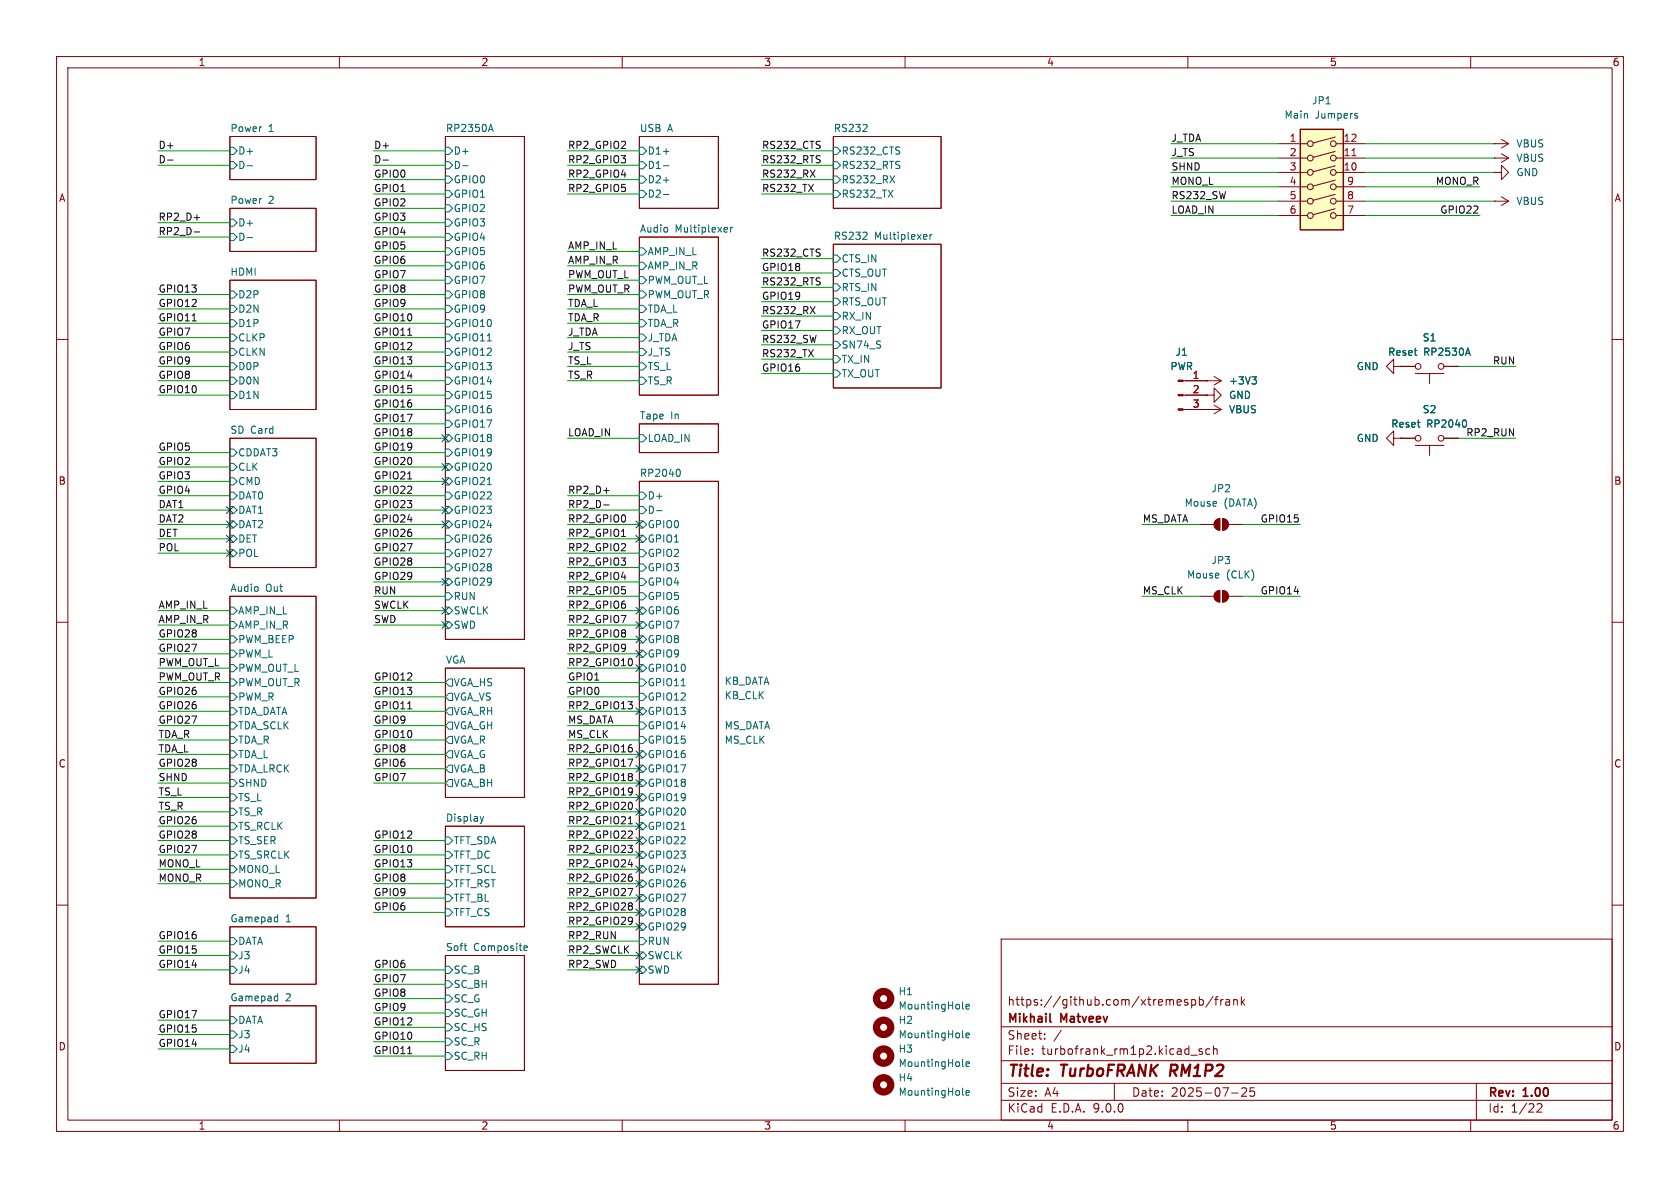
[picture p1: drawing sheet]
<svg xmlns="http://www.w3.org/2000/svg" width="297mm" height="210mm" viewBox="0 0 297 210" stroke-linecap="round" stroke-linejoin="round" font-family="sans-serif">
<defs><g id="words">
<g font-size="2.8" fill="#840000">
<text x="178" y="190.9">Title:</text>
<text x="187.7" y="190.9">TurboFRANK</text>
<text x="207.7" y="190.9">RM1P2</text>
</g>
<g font-size="2.1" fill="#840000">
<text x="178" y="178">https://github.com/xtremespb/frank</text>
<text x="178" y="184">Sheet:</text>
<text x="178" y="181.2">Mikhail</text>
<text x="187.6" y="181.2">Matveev</text>
<text x="178" y="186.7">File:</text>
<text x="184.1" y="186.7">turbofrank_rm1p2.kicad_sch</text>
<text x="178" y="196.9">KiCad</text>
<text x="178" y="194.1">Size:</text>
<text x="184.7" y="194.1">A4</text>
<text x="185.7" y="196.9">E.D.A.</text>
<text x="193.3" y="196.9">9.0.0</text>
<text x="200" y="194.1">Date:</text>
<text x="207" y="194.1">2025-07-25</text>
<text x="263" y="194.3">Rev:</text>
<text x="263" y="196.9">Id:</text>
<text x="267.1" y="196.9">1/22</text>
<text x="269.4" y="194.3">1.00</text>
</g>
<g font-size="1.8" fill="#840000">
<text x="35" y="11.9">1</text>
<text x="85" y="11.9">2</text>
<text x="135" y="11.9">3</text>
<text x="185" y="11.9">4</text>
<text x="235" y="11.9">5</text>
<text x="285" y="11.9">6</text>
<text x="10.3" y="35.9">A</text>
<text x="285.3" y="35.9">A</text>
<text x="10.3" y="85.9">B</text>
<text x="285.3" y="85.9">B</text>
<text x="10.3" y="135.9">C</text>
<text x="285.3" y="135.9">C</text>
<text x="10.3" y="185.9">D</text>
<text x="285.3" y="185.9">D</text>
<text x="35" y="199.9">1</text>
<text x="85" y="199.9">2</text>
<text x="135" y="199.9">3</text>
<text x="185" y="199.9">4</text>
<text x="235" y="199.9">5</text>
<text x="285" y="199.9">6</text>
</g>
<g font-size="1.8" fill="#006464">
<text x="40.6" y="23.4">Power</text>
<text x="47.4" y="23.4">1</text>
<text x="78.7" y="23.4">RP2350A</text>
<text x="113" y="23.4">USB</text>
<text x="118" y="23.4">A</text>
<text x="147.3" y="23.4">RS232</text>
<text x="227" y="21.2">Main</text>
<text x="231.9" y="18.6">JP1</text>
<text x="232.5" y="21.2">Jumpers</text>
<text x="42" y="27.5">D+</text>
<text x="80.1" y="27.5">D+</text>
<text x="114.4" y="27.5">D1+</text>
<text x="148.7" y="27.5">RS232_CTS</text>
<text x="268" y="26.3">VBUS</text>
<text x="268" y="28.8">VBUS</text>
<text x="42" y="30.1">D-</text>
<text x="80.1" y="30.1">D-</text>
<text x="80.1" y="32.6">GPIO0</text>
<text x="80.1" y="35.2">GPIO1</text>
<text x="114.4" y="30.1">D1-</text>
<text x="114.4" y="32.6">D2+</text>
<text x="114.4" y="35.2">D2-</text>
<text x="148.7" y="30.1">RS232_RTS</text>
<text x="148.7" y="32.6">RS232_RX</text>
<text x="148.7" y="35.2">RS232_TX</text>
<text x="268" y="31.3">GND</text>
<text x="40.6" y="36.1">Power</text>
<text x="42" y="40.2">D+</text>
<text x="47.4" y="36.1">2</text>
<text x="80.1" y="37.7">GPIO2</text>
<text x="80.1" y="40.2">GPIO3</text>
<text x="113" y="41.2">Audio</text>
<text x="119.3" y="41.2">Multiplexer</text>
<text x="268" y="36.4">VBUS</text>
<text x="42" y="42.8">D-</text>
<text x="80.1" y="42.8">GPIO4</text>
<text x="80.1" y="45.3">GPIO5</text>
<text x="80.1" y="47.9">GPIO6</text>
<text x="114.4" y="45.3">AMP_IN_L</text>
<text x="114.4" y="47.9">AMP_IN_R</text>
<text x="147.3" y="42.5">RS232</text>
<text x="148.7" y="46.6">CTS_IN</text>
<text x="154.6" y="42.5">Multiplexer</text>
<text x="40.6" y="48.8">HDMI</text>
<text x="42" y="52.9">D2P</text>
<text x="80.1" y="50.4">GPIO7</text>
<text x="80.1" y="52.9">GPIO8</text>
<text x="114.4" y="50.4">PWM_OUT_L</text>
<text x="114.4" y="52.9">PWM_OUT_R</text>
<text x="148.7" y="51.7">RTS_IN</text>
<text x="148.7" y="49.1">CTS_OUT</text>
<text x="42" y="55.5">D2N</text>
<text x="42" y="58">D1P</text>
<text x="80.1" y="55.5">GPIO9</text>
<text x="80.1" y="58">GPIO10</text>
<text x="114.4" y="55.5">TDA_L</text>
<text x="114.4" y="58">TDA_R</text>
<text x="148.7" y="54.2">RTS_OUT</text>
<text x="148.7" y="56.7">RX_IN</text>
<text x="148.7" y="59.3">RX_OUT</text>
<text x="42" y="60.6">CLKP</text>
<text x="42" y="63.1">CLKN</text>
<text x="42" y="65.6">D0P</text>
<text x="80.1" y="60.6">GPIO11</text>
<text x="80.1" y="63.1">GPIO12</text>
<text x="80.1" y="65.6">GPIO13</text>
<text x="114.4" y="60.6">J_TDA</text>
<text x="114.4" y="63.1">J_TS</text>
<text x="114.4" y="65.6">TS_L</text>
<text x="148.7" y="61.8">SN74_S</text>
<text x="148.7" y="64.4">TX_IN</text>
<text x="206.8" y="65.6">PWR</text>
<text x="207.7" y="63.1">J1</text>
<text x="239.8" y="65.6">GND</text>
<text x="245.3" y="63.1">Reset</text>
<text x="251.4" y="60.6">S1</text>
<text x="251.7" y="63.1">RP2530A</text>
<text x="42" y="68.2">D0N</text>
<text x="42" y="70.7">D1N</text>
<text x="80.1" y="68.2">GPIO14</text>
<text x="80.1" y="70.7">GPIO15</text>
<text x="114.4" y="68.2">TS_R</text>
<text x="148.7" y="66.9">TX_OUT</text>
<text x="217.2" y="70.7">GND</text>
<text x="217.2" y="68.2">+3V3</text>
<text x="40.6" y="76.8">SD Card</text>
<text x="80.1" y="73.3">GPIO16</text>
<text x="80.1" y="75.8">GPIO17</text>
<text x="113" y="74.2">Tape</text>
<text x="118.6" y="74.2">In</text>
<text x="217.2" y="73.3">VBUS</text>
<text x="245.9" y="75.8">Reset</text>
<text x="251.4" y="73.3">S2</text>
<text x="252.2" y="75.8">RP2040</text>
<text x="42" y="80.9">CDDAT3</text>
<text x="42" y="83.4">CLK</text>
<text x="80.1" y="78.3">GPIO18</text>
<text x="80.1" y="80.9">GPIO19</text>
<text x="80.1" y="83.4">GPIO20</text>
<text x="114.4" y="78.3">LOAD_IN</text>
<text x="239.8" y="78.3">GND</text>
<text x="42" y="86">CMD</text>
<text x="42" y="88.5">DAT0</text>
<text x="80.1" y="86">GPIO21</text>
<text x="80.1" y="88.5">GPIO22</text>
<text x="113" y="84.4">RP2040</text>
<text x="114.4" y="88.5">D+</text>
<text x="209.3" y="89.8">Mouse</text>
<text x="214.1" y="87.2">JP2</text>
<text x="216.4" y="89.8">(DATA)</text>
<text x="42" y="91">DAT1</text>
<text x="42" y="93.6">DAT2</text>
<text x="80.1" y="91">GPIO23</text>
<text x="80.1" y="93.6">GPIO24</text>
<text x="114.4" y="91">D-</text>
<text x="114.4" y="93.6">GPIO0</text>
<text x="42" y="96.1">DET</text>
<text x="42" y="98.7">POL</text>
<text x="80.1" y="96.1">GPIO26</text>
<text x="80.1" y="98.7">GPIO27</text>
<text x="80.1" y="101.2">GPIO28</text>
<text x="114.4" y="96.1">GPIO1</text>
<text x="114.4" y="98.7">GPIO2</text>
<text x="114.4" y="101.2">GPIO3</text>
<text x="214.1" y="99.9">JP3</text>
<text x="40.6" y="104.7">Audio</text>
<text x="47" y="104.7">Out</text>
<text x="80.1" y="103.7">GPIO29</text>
<text x="80.1" y="106.3">RUN</text>
<text x="114.4" y="103.7">GPIO4</text>
<text x="114.4" y="106.3">GPIO5</text>
<text x="209.8" y="102.5">Mouse</text>
<text x="216.8" y="102.5">(CLK)</text>
<text x="42" y="108.8">AMP_IN_L</text>
<text x="42" y="111.4">AMP_IN_R</text>
<text x="42" y="113.9">PWM_BEEP</text>
<text x="80.1" y="108.8">SWCLK</text>
<text x="80.1" y="111.4">SWD</text>
<text x="114.4" y="108.8">GPIO6</text>
<text x="114.4" y="111.4">GPIO7</text>
<text x="114.4" y="113.9">GPIO8</text>
<text x="42" y="116.4">PWM_L</text>
<text x="42" y="119">PWM_OUT_L</text>
<text x="78.7" y="117.4">VGA</text>
<text x="114.4" y="116.4">GPIO9</text>
<text x="114.4" y="119">GPIO10</text>
<text x="42" y="121.5">PWM_OUT_R</text>
<text x="42" y="124.1">PWM_R</text>
<text x="80.1" y="121.5">VGA_HS</text>
<text x="80.1" y="124.1">VGA_VS</text>
<text x="114.4" y="121.5">GPIO11</text>
<text x="114.4" y="124.1">GPIO12</text>
<text x="42" y="126.6">TDA_DATA</text>
<text x="42" y="131.7">TDA_R</text>
<text x="42" y="129.1">TDA_SCLK</text>
<text x="80.1" y="126.6">VGA_RH</text>
<text x="80.1" y="129.1">VGA_GH</text>
<text x="80.1" y="131.7">VGA_R</text>
<text x="114.4" y="126.6">GPIO13</text>
<text x="114.4" y="129.1">GPIO14</text>
<text x="114.4" y="131.7">GPIO15</text>
<text x="42" y="134.2">TDA_L</text>
<text x="42" y="136.8">TDA_LRCK</text>
<text x="80.1" y="134.2">VGA_G</text>
<text x="80.1" y="136.8">VGA_B</text>
<text x="114.4" y="134.2">GPIO16</text>
<text x="114.4" y="136.8">GPIO17</text>
<text x="42" y="139.3">SHND</text>
<text x="42" y="141.8">TS_L</text>
<text x="80.1" y="139.3">VGA_BH</text>
<text x="114.4" y="139.3">GPIO18</text>
<text x="114.4" y="141.8">GPIO19</text>
<text x="42" y="144.4">TS_R</text>
<text x="42" y="146.9">TS_RCLK</text>
<text x="42" y="149.5">TS_SER</text>
<text x="78.7" y="145.3">Display</text>
<text x="80.1" y="149.5">TFT_SDA</text>
<text x="114.4" y="144.4">GPIO20</text>
<text x="114.4" y="146.9">GPIO21</text>
<text x="114.4" y="149.5">GPIO22</text>
<text x="42" y="152">TS_SRCLK</text>
<text x="42" y="154.5">MONO_L</text>
<text x="80.1" y="152">TFT_DC</text>
<text x="80.1" y="154.5">TFT_SCL</text>
<text x="114.4" y="152">GPIO23</text>
<text x="114.4" y="154.5">GPIO24</text>
<text x="42" y="157.1">MONO_R</text>
<text x="80.1" y="157.1">TFT_RST</text>
<text x="80.1" y="159.6">TFT_BL</text>
<text x="114.4" y="157.1">GPIO26</text>
<text x="114.4" y="159.6">GPIO27</text>
<text x="40.6" y="163.1">Gamepad</text>
<text x="42" y="167.2">DATA</text>
<text x="50.5" y="163.1">1</text>
<text x="80.1" y="162.2">TFT_CS</text>
<text x="114.4" y="162.2">GPIO28</text>
<text x="114.4" y="164.7">GPIO29</text>
<text x="114.4" y="167.2">RUN</text>
<text x="42" y="169.8">J3</text>
<text x="42" y="172.3">J4</text>
<text x="78.7" y="168.2">Soft</text>
<text x="80.1" y="172.3">SC_B</text>
<text x="83.7" y="168.2">Composite</text>
<text x="114.4" y="169.8">SWCLK</text>
<text x="114.4" y="172.3">SWD</text>
<text x="40.6" y="177.1">Gamepad</text>
<text x="50.5" y="177.1">2</text>
<text x="80.1" y="174.9">SC_BH</text>
<text x="80.1" y="177.4">SC_G</text>
<text x="80.1" y="179.9">SC_GH</text>
<text x="158.8" y="176.1">H1</text>
<text x="158.8" y="178.7">MountingHole</text>
<text x="42" y="181.2">DATA</text>
<text x="42" y="183.7">J3</text>
<text x="80.1" y="182.5">SC_HS</text>
<text x="80.1" y="185">SC_R</text>
<text x="158.8" y="181.2">H2</text>
<text x="158.8" y="183.7">MountingHole</text>
<text x="42" y="186.3">J4</text>
<text x="80.1" y="187.6">SC_RH</text>
<text x="158.8" y="191.4">H4</text>
<text x="158.8" y="186.3">H3</text>
<text x="158.8" y="188.8">MountingHole</text>
<text x="158.8" y="193.9">MountingHole</text>
</g>
<g font-size="1.8" fill="#0f0f0f">
<text x="27.9" y="26.4">D+</text>
<text x="27.9" y="28.9">D-</text>
<text x="66" y="28.9">D-</text>
<text x="66" y="26.4">D+</text>
<text x="100.3" y="26.4">RP2_GPIO2</text>
<text x="100.3" y="28.9">RP2_GPIO3</text>
<text x="134.6" y="28.9">RS232_RTS</text>
<text x="134.6" y="26.4">RS232_CTS</text>
<text x="207" y="27.7">J_TS</text>
<text x="207" y="25.1">J_TDA</text>
<text x="66" y="31.5">GPIO0</text>
<text x="66" y="34">GPIO1</text>
<text x="100.3" y="34">RP2_GPIO5</text>
<text x="100.3" y="31.5">RP2_GPIO4</text>
<text x="134.6" y="31.5">RS232_RX</text>
<text x="134.6" y="34">RS232_TX</text>
<text x="207" y="35.3">RS232_SW</text>
<text x="207" y="32.8">MONO_L</text>
<text x="207" y="30.2">SHND</text>
<text x="253.7" y="32.8">MONO_R</text>
<text x="27.9" y="39.1">RP2_D+</text>
<text x="27.9" y="41.6">RP2_D-</text>
<text x="66" y="36.6">GPIO2</text>
<text x="66" y="39.1">GPIO3</text>
<text x="66" y="41.6">GPIO4</text>
<text x="207" y="37.8">LOAD_IN</text>
<text x="254.5" y="37.8">GPIO22</text>
<text x="66" y="46.7">GPIO6</text>
<text x="66" y="44.2">GPIO5</text>
<text x="100.3" y="44.2">AMP_IN_L</text>
<text x="100.3" y="46.7">AMP_IN_R</text>
<text x="134.6" y="45.5">RS232_CTS</text>
<text x="134.6" y="48">GPIO18</text>
<text x="27.9" y="51.8">GPIO13</text>
<text x="66" y="51.8">GPIO8</text>
<text x="66" y="49.3">GPIO7</text>
<text x="100.3" y="51.8">PWM_OUT_R</text>
<text x="100.3" y="49.3">PWM_OUT_L</text>
<text x="134.6" y="53.1">GPIO19</text>
<text x="134.6" y="50.5">RS232_RTS</text>
<text x="27.9" y="56.9">GPIO11</text>
<text x="27.9" y="59.4">GPIO7</text>
<text x="27.9" y="54.3">GPIO12</text>
<text x="66" y="54.3">GPIO9</text>
<text x="66" y="56.9">GPIO10</text>
<text x="66" y="59.4">GPIO11</text>
<text x="100.3" y="54.3">TDA_L</text>
<text x="100.3" y="56.9">TDA_R</text>
<text x="100.3" y="59.4">J_TDA</text>
<text x="134.6" y="55.6">RS232_RX</text>
<text x="134.6" y="58.2">GPIO17</text>
<text x="27.9" y="62">GPIO6</text>
<text x="27.9" y="64.5">GPIO9</text>
<text x="66" y="64.5">GPIO13</text>
<text x="66" y="62">GPIO12</text>
<text x="100.3" y="64.5">TS_L</text>
<text x="100.3" y="62">J_TS</text>
<text x="134.6" y="60.7">RS232_SW</text>
<text x="134.6" y="65.8">GPIO16</text>
<text x="134.6" y="63.2">RS232_TX</text>
<text x="263.8" y="64.5">RUN</text>
<text x="27.9" y="67">GPIO8</text>
<text x="27.9" y="69.6">GPIO10</text>
<text x="66" y="69.6">GPIO15</text>
<text x="66" y="67">GPIO14</text>
<text x="100.3" y="67">TS_R</text>
<text x="66" y="77.2">GPIO18</text>
<text x="66" y="74.7">GPIO17</text>
<text x="66" y="72.1">GPIO16</text>
<text x="100.3" y="77.2">LOAD_IN</text>
<text x="259.1" y="77.2">RP2_RUN</text>
<text x="27.9" y="79.7">GPIO5</text>
<text x="27.9" y="82.3">GPIO2</text>
<text x="66" y="82.3">GPIO20</text>
<text x="66" y="79.7">GPIO19</text>
<text x="27.9" y="89.9">DAT1</text>
<text x="27.9" y="84.8">GPIO3</text>
<text x="27.9" y="87.4">GPIO4</text>
<text x="66" y="87.4">GPIO22</text>
<text x="66" y="89.9">GPIO23</text>
<text x="66" y="84.8">GPIO21</text>
<text x="100.3" y="89.9">RP2_D-</text>
<text x="100.3" y="87.4">RP2_D+</text>
<text x="27.9" y="95">DET</text>
<text x="27.9" y="92.4">DAT2</text>
<text x="66" y="95">GPIO26</text>
<text x="66" y="92.4">GPIO24</text>
<text x="100.3" y="95">RP2_GPIO1</text>
<text x="100.3" y="92.4">RP2_GPIO0</text>
<text x="201.9" y="92.4">MS_DATA</text>
<text x="222.8" y="92.4">GPIO15</text>
<text x="27.9" y="97.5">POL</text>
<text x="66" y="100.1">GPIO28</text>
<text x="66" y="97.5">GPIO27</text>
<text x="100.3" y="97.5">RP2_GPIO2</text>
<text x="100.3" y="100.1">RP2_GPIO3</text>
<text x="27.9" y="107.7">AMP_IN_L</text>
<text x="66" y="102.6">GPIO29</text>
<text x="66" y="107.7">SWCLK</text>
<text x="66" y="105.1">RUN</text>
<text x="100.3" y="107.7">RP2_GPIO6</text>
<text x="100.3" y="102.6">RP2_GPIO4</text>
<text x="100.3" y="105.1">RP2_GPIO5</text>
<text x="201.9" y="105.1">MS_CLK</text>
<text x="222.8" y="105.1">GPIO14</text>
<text x="27.9" y="112.8">GPIO28</text>
<text x="27.9" y="110.2">AMP_IN_R</text>
<text x="66" y="110.2">SWD</text>
<text x="100.3" y="110.2">RP2_GPIO7</text>
<text x="100.3" y="112.8">RP2_GPIO8</text>
<text x="27.9" y="115.3">GPIO27</text>
<text x="27.9" y="117.8">PWM_OUT_L</text>
<text x="100.3" y="117.8">RP2_GPIO10</text>
<text x="100.3" y="115.3">RP2_GPIO9</text>
<text x="27.9" y="125.5">GPIO26</text>
<text x="27.9" y="122.9">GPIO26</text>
<text x="27.9" y="120.4">PWM_OUT_R</text>
<text x="66" y="125.5">GPIO11</text>
<text x="66" y="122.9">GPIO13</text>
<text x="66" y="120.4">GPIO12</text>
<text x="100.3" y="120.4">GPIO1</text>
<text x="100.3" y="125.5">RP2_GPIO13</text>
<text x="100.3" y="122.9">GPIO0</text>
<text x="27.9" y="130.5">TDA_R</text>
<text x="27.9" y="128">GPIO27</text>
<text x="66" y="130.5">GPIO10</text>
<text x="66" y="128">GPIO9</text>
<text x="100.3" y="130.5">MS_CLK</text>
<text x="100.3" y="128">MS_DATA</text>
<text x="27.9" y="135.6">GPIO28</text>
<text x="27.9" y="133.1">TDA_L</text>
<text x="66" y="135.6">GPIO6</text>
<text x="66" y="133.1">GPIO8</text>
<text x="100.3" y="133.1">RP2_GPIO16</text>
<text x="100.3" y="135.6">RP2_GPIO17</text>
<text x="27.9" y="138.2">SHND</text>
<text x="27.9" y="140.7">TS_L</text>
<text x="27.9" y="143.2">TS_R</text>
<text x="66" y="138.2">GPIO7</text>
<text x="100.3" y="138.2">RP2_GPIO18</text>
<text x="100.3" y="143.2">RP2_GPIO20</text>
<text x="100.3" y="140.7">RP2_GPIO19</text>
<text x="27.9" y="145.8">GPIO26</text>
<text x="27.9" y="148.3">GPIO28</text>
<text x="66" y="148.3">GPIO12</text>
<text x="100.3" y="145.8">RP2_GPIO21</text>
<text x="100.3" y="148.3">RP2_GPIO22</text>
<text x="27.9" y="153.4">MONO_L</text>
<text x="27.9" y="155.9">MONO_R</text>
<text x="27.9" y="150.9">GPIO27</text>
<text x="66" y="153.4">GPIO13</text>
<text x="66" y="150.9">GPIO10</text>
<text x="66" y="155.9">GPIO8</text>
<text x="100.3" y="150.9">RP2_GPIO23</text>
<text x="100.3" y="153.4">RP2_GPIO24</text>
<text x="100.3" y="155.9">RP2_GPIO26</text>
<text x="66" y="158.5">GPIO9</text>
<text x="66" y="161">GPIO6</text>
<text x="100.3" y="158.5">RP2_GPIO27</text>
<text x="100.3" y="161">RP2_GPIO28</text>
<text x="27.9" y="166.1">GPIO16</text>
<text x="100.3" y="163.6">RP2_GPIO29</text>
<text x="100.3" y="166.1">RP2_RUN</text>
<text x="27.9" y="168.6">GPIO15</text>
<text x="27.9" y="171.2">GPIO14</text>
<text x="66" y="173.7">GPIO7</text>
<text x="66" y="171.2">GPIO6</text>
<text x="100.3" y="171.2">RP2_SWD</text>
<text x="100.3" y="168.6">RP2_SWCLK</text>
<text x="66" y="176.3">GPIO8</text>
<text x="66" y="178.8">GPIO9</text>
<text x="27.9" y="182.6">GPIO15</text>
<text x="27.9" y="185.2">GPIO14</text>
<text x="27.9" y="180.1">GPIO17</text>
<text x="66" y="183.9">GPIO10</text>
<text x="66" y="181.3">GPIO12</text>
<text x="66" y="186.4">GPIO11</text>
</g>
<g font-size="1.8" fill="#a90000">
<text x="227.9" y="25.1">1</text>
<text x="227.9" y="27.7">2</text>
<text x="237.4" y="25.1">12</text>
<text x="237.4" y="27.7">11</text>
<text x="227.9" y="30.2">3</text>
<text x="227.9" y="32.8">4</text>
<text x="227.9" y="35.3">5</text>
<text x="237.4" y="30.2">10</text>
<text x="238.1" y="32.8">9</text>
<text x="238.1" y="35.3">8</text>
<text x="227.9" y="37.8">6</text>
<text x="238.1" y="37.8">7</text>
<text x="210.7" y="67.1">1</text>
<text x="210.7" y="69.6">2</text>
<text x="210.7" y="72.1">3</text>
</g>
<g font-size="1.8" fill="#0000c2">
<text x="128" y="121.3">KB_DATA</text>
<text x="128" y="123.8">KB_CLK</text>
<text x="128" y="129.1">MS_DATA</text>
<text x="128" y="131.7">MS_CLK</text>
</g>
</g></defs>
<g fill="none" stroke="#840000" stroke-width=".18">
<path d="M10 10h277v190h-277zM12 12h273v186h-273zM60 10v2M110 10v2M160 10v2M210 10v2M260 10v2M40.6 36.8h15.3v7.7h-15.3zM40.6 24.1h15.3v7.7h-15.3zM78.7 24.1h14v88.9h-14zM113 24.1h14v12.7h-14zM147.3 24.1h19.1v12.7h-19.1z"/>
<path d="M264.2 25.4h.1M264.2 30.5h1.2v-1.3l1.3 1.3-1.3 1.3v-1.3M264.2 30.5h.1M264.2 27.9h.1M264.2 35.6h.1M264.2 25.4h2.5M264.2 27.9h2.5M264.2 35.6h2.5M265.4 24.6l1.3 .8M265.4 27.2l1.3 .7M265.4 34.8l1.3 .8M266.7 25.4l-1.3 .8"/>
<path d="M266.7 27.9l-1.3 .8M266.7 35.6l-1.3 .7M40.6 49.5h15.3v22.9h-15.3zM113 41.9h14v28h-14zM147.3 43.2h19.1v25.4h-19.1zM10 60h2M40.6 77.5h15.3v22.8h-15.3zM113 74.9h14v5.1h-14zM209.1 72.4h6.8M209.1 67.3h6.8M209.1 69.9h4.3M213.4 72.4h.1"/>
<path d="M213.4 69.9h1.2v-1.3l1.3 1.3-1.3 1.2v-1.2M213.4 69.9h.1M213.4 67.3h.1M214.6 71.6l1.3 .8M214.6 66.5l1.3 .8M215.9 72.4l-1.3 .8M215.9 67.3l-1.3 .8M246.4 77.5v-1.3l-1.3 1.3 1.3 1.2v-1.2h1.2M246.4 64.8v-1.3l-1.3 1.3 1.3 1.2v-1.2h1.2M247.6 77.5h.1M247.6 64.8h.1M247.6 64.8h2.6"/>
<path d="M247.6 77.5h2.6M250.2 66h5.1M250.2 78.7h5.1M252.7 66v1.8M252.7 78.7v1.8M255.3 64.8h2.5M255.3 77.5h2.5M285 60h2M113 85.1h14v88.9h-14zM212.1 92.7h2.5M214.9 92l.7-.3v2a1.02 1.02 0 0 1-.9-.6 1.02 1.02 0 0 1 .2-1.1zM216.2 91.7a1.02 1.02 0 0 1 1 1 1.02 1.02 0 0 1-1 1z"/>
<path d="M217.2 92.7h2.5M10 110h2M40.6 105.4h15.3v53.4h-15.3zM78.7 118.1h14v22.9h-14zM212.1 105.4h2.5M214.9 104.7l.7-.3v2a1.02 1.02 0 0 1-.9-.6 1.02 1.02 0 0 1 .2-1.1zM216.2 104.4a1.02 1.02 0 0 1 1 1 1.02 1.02 0 0 1-1 1zM217.2 105.4h2.5M285 110h2M78.7 146.1h14v17.7h-14zM10 160h2M40.6 177.8h15.3v10.2h-15.3z"/>
<path d="M40.6 163.8h15.3v10.2h-15.3zM78.7 168.9h14v20.3h-14zM177 166h108v32h-108zM210.7 176.8l.4-.1 .3 .3v.4l-.2 .2h-.5M212 176.8l.5-.1 .2 .3v.4l-.1 .2h-.6M212 176.2v1.5M214.5 176.1l-1.3 2M214.7 176.7h.6M215.3 176.2l-.3 .2v1.3M215.8 176.7v1M216.2 176.7l-.2 .1-.2 .2M216.7 176.8h.6l.1 .9"/>
<path d="M217.4 177.1h-.5a.29 .29 0 0 0-.2 .3 .29 .29 0 0 0 .2 .3l.5-.1M218.1 176.8l.2-.1 .4 .1v.9M218.1 176.7v1M219.5 176.2v1.5M219.6 177.1l.4 .6M220 176.7l-.5 .6M285 160h2M60 198v2M110 198v2M160 198v2M177 194.5h108M177 191.5h108"/>
<path d="M177 187.5h108M177 181.5h108M182.5 186.3v.1M182.5 185.5v.1M184.7 183.6v.1M184.7 182.8v.1M187.6 182.1l-1.3 2M197 191.5v3M210 198v2M210.5 186.5h1.2M212.5 185.5l-.3-.1-.2 .2v.2l.5 .2v.3h-.5M213.9 185.5l-.4-.1-.3 .3v.4l.1 .2h.6"/>
<path d="M214.5 185.5l.2-.1 .4 .1 .1 .9M214.5 184.9v1.5M217.7 193.2h1.2M219.5 192.4l.6-.1 .2 .1 .1 .3-.9 1.1h.9M221.7 192.3h-.7v.7l.2-.1h.5l.1 .3-.1 .5-.2 .1-.5-.1M260 198v2M261 191.5v6.5M271.7 195.2l.6-.1 .2 .1 .1 .3-.9 1.1h.9"/>
<circle cx="250.7" cy="77.5" r=".51"/>
<circle cx="250.7" cy="64.8" r=".51"/>
<circle cx="254.8" cy="64.8" r=".51"/>
<circle cx="254.8" cy="77.5" r=".51"/>
</g>
<path d="M207.1 188.2l-.3 2" fill="none" stroke="#840000" stroke-width=".4"/>
<path d="M185.6 180.5l.2 .2" fill="none" stroke="#840000" stroke-width=".3"/>
<g fill="none" stroke="#006464" stroke-width=".18">
<path d="M40.6 38.7h.7l.6 .7-.6 .6h-.7zM40.6 26h.7l.6 .7-.6 .6h-.7zM40.6 28.6h.7l.6 .6-.6 .6h-.7zM43.7 29.3h1M78.7 26h.7l.6 .7-.6 .6h-.7zM78.7 28.6h.7l.6 .6-.6 .6h-.7zM78.7 31.1h.7l.6 .7-.6 .6h-.7zM78.7 33.7h.7l.6 .6-.6 .6h-.7zM78.7 36.2h.7l.6 .6-.6 .7h-.7zM78.7 38.7h.7l.6 .7-.6 .6h-.7zM81.8 29.3h1M86.5 22.9h.6"/>
<path d="M86.8 22l.4 1.3M113 26h.7l.6 .7-.6 .6h-.7zM113 28.6h.7l.6 .6-.6 .6h-.7zM113 31.1h.7l.6 .7-.6 .6h-.7zM113 33.7h.7l.6 .6-.6 .6h-.7zM117.3 26.8h1M117.3 29.3h1M117.3 31.8h1M117.3 34.4h1M147.3 26h.7l.6 .7-.6 .6h-.7zM147.3 28.6h.7l.6 .6-.6 .6h-.7zM147.3 31.1h.7l.6 .7-.6 .6h-.7z"/>
<path d="M147.3 33.7h.7l.6 .6-.6 .6h-.7zM152.5 23.3h.8M153.2 22.1v.4M157.3 31.1l.9 1.2M158.2 31.1l-.9 1.2M40.6 41.3h.7l.6 .6-.6 .6h-.7zM40.6 51.4h.7l.6 .7-.6 .6h-.7zM40.6 54h.7l.6 .6-.6 .6h-.7zM40.6 56.5h.7l.6 .7-.6 .6h-.7zM40.6 59.1h.7l.6 .6-.6 .6h-.7zM43.7 42h1M78.7 41.3h.7l.6 .6-.6 .6h-.7z"/>
<path d="M78.7 43.8h.7l.6 .7-.6 .6h-.7zM78.7 46.4h.7l.6 .6-.6 .6h-.7zM78.7 48.9h.7l.6 .6-.6 .7h-.7zM78.7 51.4h.7l.6 .7-.6 .6h-.7zM78.7 54h.7l.6 .6-.6 .6h-.7zM78.7 56.5h.7l.6 .7-.6 .6h-.7zM78.7 59.1h.7l.6 .6-.6 .6h-.7zM113 43.8h.7l.6 .7-.6 .6h-.7zM113 46.4h.7l.6 .6-.6 .6h-.7zM113 48.9h.7l.6 .6-.6 .7h-.7zM113 51.4h.7l.6 .7-.6 .6h-.7zM113 54h.7l.6 .6-.6 .6h-.7z"/>
<path d="M113 56.5h.7l.6 .7-.6 .6h-.7zM113 59.1h.7l.6 .6-.6 .6h-.7zM128.4 40.2l.2 .3-.6 .1M128.6 41h-.2M129.2 40.2v.8M129.5 40.2l-.3 .2M147.3 50.2h.7l.6 .6-.6 .6h-.7zM147.3 52.7h.7l.6 .6-.6 .7h-.7zM147.3 55.2h.7l.6 .7-.6 .6h-.7zM147.3 57.8h.7l.6 .6-.6 .7h-.7zM147.3 45.1h.7l.6 .6-.6 .7h-.7zM147.3 47.6h.7l.6 .7-.6 .6h-.7z"/>
<path d="M152.5 42.3h.8M153.2 41.2v.4M163.7 41.5l.2 .3-.6 .1M163.8 42.2l-.1 .1M164.4 41.5v.8M164.8 41.5l-.4 .2M40.6 61.6h.7l.6 .6-.6 .7h-.7zM40.6 64.1h.7l.6 .7-.6 .6h-.7zM40.6 66.7h.7l.6 .6-.6 .6h-.7zM40.6 69.2h.7l.6 .7-.6 .6h-.7zM40.6 79.4h.7l.6 .6-.6 .6h-.7zM78.7 61.6h.7l.6 .6-.6 .7h-.7z"/>
<path d="M78.7 64.1h.7l.6 .7-.6 .6h-.7zM78.7 66.7h.7l.6 .6-.6 .6h-.7zM78.7 69.2h.7l.6 .7-.6 .6h-.7zM78.7 71.8h.7l.6 .6-.6 .6h-.7zM78.7 74.3h.7l.6 .6-.6 .7h-.7zM78.7 76.8h.7l.6 .7-.6 .6h-.7zM78.7 79.4h.7l.6 .6-.6 .6h-.7zM86.1 60.3h.8M113 76.8h.7l.6 .7-.6 .6h-.7zM113 61.6h.7l.6 .6-.6 .7h-.7zM113 64.1h.7l.6 .7-.6 .6h-.7zM113 66.7h.7l.6 .6-.6 .6h-.7z"/>
<path d="M147.3 60.3h.7l.6 .7-.6 .6h-.7zM147.3 62.9h.7l.6 .6-.6 .6h-.7zM147.3 65.4h.7l.6 .6-.6 .7h-.7zM221.3 66.6h.8l-.4 .5M221.9 67.1l.2 .2v.3l-.2 .3M259.1 74.4l.2 .3-.2 .7M259.5 61.5l.4 1.3M40.6 81.9h.7l.6 .7-.6 .6h-.7zM40.6 84.5h.7l.6 .6-.6 .6h-.7zM40.6 87h.7l.6 .6-.6 .7h-.7zM40.6 89.5h.7l.6 .7-.6 .6h-.7zM40.6 92.1h.7l.6 .6-.6 .6h-.7z"/>
<path d="M40.6 94.6h.7l.6 .7-.6 .6h-.7zM40.6 97.2h.7l.6 .6-.6 .6h-.7zM78.7 81.9h.7l.6 .7-.6 .6h-.7zM78.7 84.5h.7l.6 .6-.6 .6h-.7zM78.7 87h.7l.6 .6-.6 .7h-.7zM78.7 89.5h.7l.6 .7-.6 .6h-.7zM78.7 92.1h.7l.6 .6-.6 .6h-.7zM78.7 94.6h.7l.6 .7-.6 .6h-.7zM78.7 97.2h.7l.6 .6-.6 .6h-.7zM78.7 99.7h.7l.6 .6-.6 .7h-.7zM86.1 85.7h.8M113 87h.7l.6 .6-.6 .7h-.7z"/>
<path d="M113 89.5h.7l.6 .7-.6 .6h-.7zM113 92.1h.7l.6 .6-.6 .6h-.7zM113 94.6h.7l.6 .7-.6 .6h-.7zM113 97.2h.7l.6 .6-.6 .6h-.7zM113 99.7h.7l.6 .6-.6 .7h-.7zM116.1 90.3h.9M120 82.9a.79 .79 0 0 1 0 1.3M40.6 107.3h.7l.6 .7-.6 .6h-.7zM40.6 109.9h.7l.6 .6-.6 .6h-.7zM40.6 112.4h.7l.6 .6-.6 .7h-.7zM40.6 114.9h.7l.6 .7-.6 .6h-.7zM40.6 117.5h.7l.6 .6-.6 .6h-.7z"/>
<path d="M78.7 102.2h.7l.6 .7-.6 .6h-.7zM78.7 104.8h.7l.6 .6-.6 .6h-.7zM78.7 107.3h.7l.6 .7-.6 .6h-.7zM78.7 109.9h.7l.6 .6-.6 .6h-.7zM113 102.2h.7l.6 .7-.6 .6h-.7zM113 104.8h.7l.6 .6-.6 .6h-.7zM113 107.3h.7l.6 .7-.6 .6h-.7zM113 109.9h.7l.6 .6-.6 .6h-.7zM113 112.4h.7l.6 .6-.6 .7h-.7zM113 114.9h.7l.6 .7-.6 .6h-.7zM113 117.5h.7l.6 .6-.6 .6h-.7zM40.6 120h.7l.6 .7-.6 .6h-.7z"/>
<path d="M40.6 122.6h.7l.6 .6-.6 .6h-.7zM40.6 125.1h.7l.6 .6-.6 .7h-.7zM40.6 132.7h.7l.6 .7-.6 .6h-.7zM40.6 135.3h.7l.6 .6-.6 .6h-.7zM40.6 130.2h.7l.6 .6-.6 .6h-.7zM40.6 127.6h.7l.6 .7-.6 .6h-.7zM40.6 137.8h.7l.6 .6-.6 .7h-.7zM78.7 123.2l.7-.6h.6v1.2h-.6zM78.7 133.4l.7-.7h.6v1.3h-.6zM78.7 135.9l.7-.6h.6v1.2h-.6zM79.4 120h.6v1.3h-.6l-.7-.6zM79.4 125.1h.6v1.3h-.6l-.7-.7z"/>
<path d="M79.4 127.6h.6v1.3h-.6l-.7-.6zM79.4 130.2h.6v1.2h-.6l-.7-.6zM79.4 137.8h.6v1.3h-.6l-.7-.7zM113 120h.7l.6 .7-.6 .6h-.7zM113 122.6h.7l.6 .6-.6 .6h-.7zM113 125.1h.7l.6 .6-.6 .7h-.7zM113 127.6h.7l.6 .7-.6 .6h-.7zM113 130.2h.7l.6 .6-.6 .6h-.7zM113 132.7h.7l.6 .7-.6 .6h-.7zM113 135.3h.7l.6 .6-.6 .6h-.7zM113 137.8h.7l.6 .6-.6 .7h-.7zM120.4 121.2h.8"/>
<path d="M40.6 140.3h.7l.6 .7-.6 .6h-.7zM40.6 142.9h.7l.6 .6-.6 .6h-.7zM40.6 145.4h.7l.6 .7-.6 .6h-.7zM40.6 148h.7l.6 .6-.6 .6h-.7zM40.6 150.5h.7l.6 .6-.6 .7h-.7zM40.6 153h.7l.6 .7-.6 .6h-.7zM40.6 155.6h.7l.6 .6-.6 .6h-.7zM78.7 148h.7l.6 .6-.6 .6h-.7zM78.7 150.5h.7l.6 .6-.6 .7h-.7zM78.7 153h.7l.6 .7-.6 .6h-.7zM78.7 155.6h.7l.6 .6-.6 .6h-.7zM78.7 158.1h.7l.6 .7-.6 .6h-.7z"/>
<path d="M84.9 144.3l.3 .9M85.2 145.2l-.1 .3M85.5 144.3l-.3 .9M113 140.3h.7l.6 .7-.6 .6h-.7zM113 142.9h.7l.6 .6-.6 .6h-.7zM113 145.4h.7l.6 .7-.6 .6h-.7zM113 148h.7l.6 .6-.6 .6h-.7zM113 150.5h.7l.6 .6-.6 .7h-.7zM113 153h.7l.6 .7-.6 .6h-.7zM113 155.6h.7l.6 .6-.6 .6h-.7zM113 158.1h.7l.6 .7-.6 .6h-.7zM120.4 146.6h.8"/>
<path d="M40.6 179.7h.7l.6 .6-.6 .7h-.7zM40.6 165.7h.7l.6 .7-.6 .6h-.7zM40.6 168.3h.7l.6 .6-.6 .6h-.7zM40.6 170.8h.7l.6 .7-.6 .6h-.7zM48.7 176.1h.4M48.7 162.1l.4 .1M49.1 161.7v1.3M49.1 175.7v1.2M49.1 176.9h-.4M49.1 162.9l-.4 .1M78.7 170.8h.7l.6 .7-.6 .6h-.7zM78.7 173.4h.7l.6 .6-.6 .6h-.7z"/>
<path d="M78.7 175.9h.7l.6 .6-.6 .7h-.7zM78.7 178.4h.7l.6 .7-.6 .6h-.7zM78.7 160.7h.7l.6 .6-.6 .6h-.7zM82 167.2h.5M82.4 168h.1M92.7 167.2h.4l.1 .3-.6 .1M92.7 168h.5M113 160.7h.7l.6 .6-.6 .6h-.7zM113 163.2h.7l.6 .6-.6 .7h-.7zM113 165.7h.7l.6 .7-.6 .6h-.7zM113 168.3h.7l.6 .6-.6 .6h-.7zM113 170.8h.7l.6 .7-.6 .6h-.7z"/>
<path d="M170.2 178.2l.2 .2M170.8 178l.6-.2-.1-.2-.3-.1-.2 .2v.6h.5M40.6 182.2h.7l.6 .7-.6 .6h-.7zM40.6 184.8h.7l.6 .6-.6 .7h-.7zM78.7 181h.7l.6 .6-.6 .6h-.7zM78.7 183.5h.7l.6 .7-.6 .6h-.7zM78.7 186.1h.7l.6 .6-.6 .6h-.7zM170.2 193.4l.2 .2M170.2 183.3l.2 .2M170.2 188.4l.2 .1M170.8 183l.6-.1-.1-.2-.3-.1-.2 .2v.6h.5M170.8 188.1l.6-.1-.1-.2-.3-.1-.2 .2v.6h.5"/>
<path d="M170.8 193.2l.6-.1-.1-.3h-.3l-.2 .2v.6h.5"/>
</g>
<g fill="none" stroke="#840000" stroke-width="1.3">
<circle cx="156.2" cy="176.5" r="1.27"/>
<circle cx="156.2" cy="186.7" r="1.27"/>
<circle cx="156.2" cy="191.8" r="1.27"/>
<circle cx="156.2" cy="181.6" r="1.27"/>
</g>
<g fill="#840000" stroke="#840000" stroke-width=".18">
<path d="M214.9 92l.7-.3v2a1.02 1.02 0 0 1-.9-.6 1.02 1.02 0 0 1 .2-1.1z"/>
<path d="M216.2 91.7a1.02 1.02 0 0 1 1 1 1.02 1.02 0 0 1-1 1z"/>
<path d="M208.3 67.2h.8v.2h-.8z"/>
<path d="M208.3 69.7h.8v.3h-.8z"/>
<path d="M208.3 72.3h.8v.2h-.8z"/>
<path d="M214.9 104.7l.7-.3v2a1.02 1.02 0 0 1-.9-.6 1.02 1.02 0 0 1 .2-1.1z"/>
<path d="M216.2 104.4a1.02 1.02 0 0 1 1 1 1.02 1.02 0 0 1-1 1z"/>
</g>
<path d="M229.9 22.9h7.6v17.7h-7.6z" fill="#ffffc2"/>
<g fill="none" stroke="#840000" stroke-width=".18">
<path d="M226.1 25.4h5M226.1 27.9h5M226.1 30.5h5M226.1 33h5M226.1 35.6h5M226.1 38.1h5M236 24.2l-3.8 1.1M236 26.8l-3.8 1M236 29.3l-3.8 1.1M236 31.9l-3.8 1M236 34.4l-3.8 1M236 36.9l-3.8 1"/>
<path d="M236.2 25.4h5.1M236.2 27.9h5.1M236.2 30.5h5.1M236.2 33h5.1M236.2 35.6h5.1M236.2 38.1h5.1M209.5 67.3h3.9M209.5 69.9h3.9M209.5 72.4h3.9M213.4 67.3h.1M213.4 69.9h.1M213.4 72.4h.1"/>
<path d="M247.6 64.8h.1M247.6 77.5h.1M247.6 77.5h2.6M247.6 64.8h2.6M255.3 77.5h2.5M255.3 64.8h2.5"/>
<circle cx="231.6" cy="25.4" r=".51"/>
<circle cx="231.6" cy="27.9" r=".51"/>
<circle cx="231.6" cy="30.5" r=".51"/>
<circle cx="231.6" cy="33" r=".51"/>
<circle cx="231.6" cy="35.6" r=".51"/>
<circle cx="231.6" cy="38.1" r=".51"/>
<circle cx="235.7" cy="25.4" r=".51"/>
<circle cx="235.7" cy="33" r=".51"/>
<circle cx="235.7" cy="35.6" r=".51"/>
<circle cx="235.7" cy="38.1" r=".51"/>
<circle cx="235.7" cy="27.9" r=".51"/>
<circle cx="235.7" cy="30.5" r=".51"/>
</g>
<path d="M229.9 22.9h7.6v17.7h-7.6z" fill="none" stroke="#840000" stroke-width=".25"/>
<path d="M239 27.5h.7" fill="none" stroke="#a90000" stroke-width=".18"/>
<path d="M239.8 20.5l.2 .2-.2 .2M239.8 20.1h.2M221.3 66.6h.8l-.4 .5M221.9 67.1l.2 .2v.3l-.2 .3M259.1 74.4l.2 .3-.2 .7M259.5 61.5l.4 1.3" fill="none" stroke="#006464" stroke-width=".18"/>
<g fill="none" stroke="#0f0f0f" stroke-width=".18">
<path d="M29.6 28.3h1M34.3 38.5h1M67.7 28.3h1M143.2 30.1l.9 1.2M144.1 30.1l-.9 1.2M34 56.7h.7M34.3 41h1M72.1 59.3h.7M143.2 54.2l.9 1.3M144.1 54.2l-.9 1.3M72.1 84.7h.7M106.7 89.3h1"/>
<path d="M106.7 86.7h1M109.9 94.8h.7M111.7 116.5l.1 .4-.1 .7M72.1 125.3h.7M111 124h.8l-.4 .5M111 134.2h.9l-.6 1.3M111.7 124.6l.1 .2-.1 .4M111.7 132.2l.1 .2-.1 .5M111.7 136.8l.1 .2-.1 .2M111.7 137.3l.1 .2-.1 .4M111.7 139.3v.1a1.07 1.07 0 0 1-.1 1M111.8 139.8l-.1 .2"/>
<path d="M111 149.4h.8l-.4 .5M111 157.1h.9l-.6 1.2M111.1 145.6h.7M111.1 152.8h.8M111.3 144.5l.1-.1v1.2M111.6 146.9l.2 .2-.1 .3-.7 .8h.8M111.7 141.9l.1 .4-.1 .7M111.7 150l.1 .2-.1 .4M111.7 155.1l.1 .1-.1 .5M111.7 159.7l.1 .1-.1 .3M111.7 160.2l.1 .2-.1 .4M111.7 162.2v.1a1.07 1.07 0 0 1-.1 1"/>
<path d="M111.8 162.7l-.1 .2M72.1 186.3h.7"/>
</g>
<g fill="none" stroke="#009600" stroke-width=".18">
<path d="M27.9 39.4h12.7M27.9 29.2h12.7M27.9 26.7h12.7M66 39.4h12.7M66 34.3h12.7M66 29.2h12.7M66 31.8h12.7M66 26.7h12.7M66 36.8h12.7M100.3 34.3h12.7M100.3 29.2h12.7M100.3 31.8h12.7"/>
<path d="M100.3 26.7h12.7M134.6 34.3h12.7M134.6 29.2h12.7M134.6 31.8h12.7M134.6 26.7h12.7M207 30.5h19.1M207 25.4h19.1M207 27.9h19.1M207 33h19.1M207 35.6h19.1M207 38.1h19.1M241.3 30.5h22.9"/>
<path d="M241.3 25.4h22.9M241.3 27.9h22.9M241.3 33h20.3M241.3 35.6h22.9M241.3 38.1h20.3M27.9 59.7h12.7M27.9 41.9h12.7M27.9 52.1h12.7M27.9 54.6h12.7M27.9 57.2h12.7M66 59.7h12.7M66 41.9h12.7"/>
<path d="M66 52.1h12.7M66 47h12.7M66 44.5h12.7M66 54.6h12.7M66 57.2h12.7M66 49.5h12.7M100.3 59.7h12.7M100.3 52.1h12.7M100.3 47h12.7M100.3 44.5h12.7M100.3 54.6h12.7M100.3 57.2h12.7"/>
<path d="M100.3 49.5h12.7M134.6 58.4h12.7M134.6 55.9h12.7M134.6 53.3h12.7M134.6 48.3h12.7M134.6 50.8h12.7M134.6 45.7h12.7M27.9 69.9h12.7M27.9 64.8h12.7M27.9 67.3h12.7M27.9 62.2h12.7M66 69.9h12.7"/>
<path d="M66 64.8h12.7M66 67.3h12.7M66 62.2h12.7M66 74.9h12.7M66 77.5h12.7M66 72.4h12.7M100.3 64.8h12.7M100.3 67.3h12.7M100.3 62.2h12.7M100.3 77.5h12.7M134.6 61h12.7M134.6 63.5h12.7"/>
<path d="M134.6 66h12.7M257.8 64.8h10.2M257.8 77.5h10.2M27.9 80h12.7M27.9 82.6h12.7M27.9 90.2h12.7M27.9 92.7h12.7M27.9 97.8h12.7M27.9 95.3h12.7M27.9 85.1h12.7M27.9 87.6h12.7M66 80h12.7"/>
<path d="M66 82.6h12.7M66 90.2h12.7M66 92.7h12.7M66 97.8h12.7M66 95.3h12.7M66 85.1h12.7M66 87.6h12.7M100.3 90.2h12.7M100.3 92.7h12.7M100.3 97.8h12.7M100.3 95.3h12.7M100.3 87.6h12.7"/>
<path d="M201.9 92.7h10.2M219.7 92.7h10.2M27.9 113h12.7M27.9 108h12.7M27.9 110.5h12.7M27.9 115.6h12.7M27.9 118.1h12.7M66 108h12.7M66 110.5h12.7M66 105.4h12.7M66 102.9h12.7M66 100.3h12.7"/>
<path d="M100.3 113h12.7M100.3 108h12.7M100.3 110.5h12.7M100.3 115.6h12.7M100.3 118.1h12.7M100.3 105.4h12.7M100.3 102.9h12.7M100.3 100.3h12.7M201.9 105.4h10.2M219.7 105.4h10.2M27.9 123.2h12.7M27.9 128.3h12.7"/>
<path d="M27.9 125.7h12.7M27.9 120.7h12.7M27.9 130.8h12.7M27.9 133.4h12.7M27.9 138.4h12.7M27.9 135.9h12.7M66 123.2h12.7M66 128.3h12.7M66 125.7h12.7M66 120.7h12.7M66 130.8h12.7M66 133.4h12.7"/>
<path d="M66 138.4h12.7M66 135.9h12.7M100.3 123.2h12.7M100.3 128.3h12.7M100.3 125.7h12.7M100.3 120.7h12.7M100.3 130.8h12.7M100.3 133.4h12.7M100.3 138.4h12.7M100.3 135.9h12.7M27.9 156.2h12.7M27.9 141h12.7"/>
<path d="M27.9 148.6h12.7M27.9 153.7h12.7M27.9 151.1h12.7M27.9 146.1h12.7M27.9 143.5h12.7M66 156.2h12.7M66 158.8h12.7M66 148.6h12.7M66 153.7h12.7M66 151.1h12.7M100.3 156.2h12.7M100.3 158.8h12.7"/>
<path d="M100.3 141h12.7M100.3 148.6h12.7M100.3 153.7h12.7M100.3 151.1h12.7M100.3 146.1h12.7M100.3 143.5h12.7M27.9 171.5h12.7M27.9 166.4h12.7M27.9 168.9h12.7M66 161.3h12.7M66 171.5h12.7M66 174h12.7"/>
<path d="M66 176.5h12.7M66 179.1h12.7M100.3 161.3h12.7M100.3 171.5h12.7M100.3 166.4h12.7M100.3 163.8h12.7M100.3 168.9h12.7M27.9 180.3h12.7M27.9 185.4h12.7M27.9 182.9h12.7M66 181.6h12.7M66 184.2h12.7"/>
<path d="M66 186.7h12.7"/>
</g>
<g fill="none" stroke="#000084" stroke-width=".18">
<path d="M78.1 76.9l1.2 1.2M79.3 76.9l-1.2 1.2M40 97.2l1.2 1.2M40 89.6l1.2 1.2M40 92.1l1.2 1.2M40 94.6l1.2 1.3M41.2 97.2l-1.2 1.2M41.2 89.6l-1.2 1.2M41.2 92.1l-1.2 1.2M41.2 94.6l-1.2 1.3M78.1 81.9l1.2 1.3M78.1 84.5l1.2 1.2"/>
<path d="M78.1 89.6l1.2 1.2M78.1 92.1l1.2 1.2M79.3 81.9l-1.2 1.3M79.3 84.5l-1.2 1.2M79.3 89.6l-1.2 1.2M79.3 92.1l-1.2 1.2M112.4 92.1l1.2 1.2M112.4 94.6l1.2 1.3M113.6 92.1l-1.2 1.2M113.6 94.6l-1.2 1.3M78.1 109.9l1.2 1.2M78.1 102.3l1.2 1.2"/>
<path d="M78.1 107.3l1.2 1.3M79.3 109.9l-1.2 1.2M79.3 102.3l-1.2 1.2M79.3 107.3l-1.2 1.3M112.4 115l1.2 1.2M112.4 109.9l1.2 1.2M112.4 117.5l1.2 1.2M112.4 112.4l1.2 1.2M112.4 107.3l1.2 1.3M113.6 115l-1.2 1.2M113.6 109.9l-1.2 1.2M113.6 117.5l-1.2 1.2"/>
<path d="M113.6 112.4l-1.2 1.2M113.6 107.3l-1.2 1.3M112.4 137.8l1.2 1.2M112.4 132.7l1.2 1.3M112.4 135.3l1.2 1.2M112.4 125.1l1.2 1.2M113.6 137.8l-1.2 1.2M113.6 132.7l-1.2 1.3M113.6 135.3l-1.2 1.2M113.6 125.1l-1.2 1.2M112.4 145.4l1.2 1.3M112.4 148l1.2 1.2"/>
<path d="M112.4 140.4l1.2 1.2M112.4 142.9l1.2 1.2M112.4 153.1l1.2 1.2M112.4 155.6l1.2 1.2M112.4 158.1l1.2 1.3M112.4 150.5l1.2 1.2M113.6 145.4l-1.2 1.3M113.6 148l-1.2 1.2M113.6 140.4l-1.2 1.2M113.6 142.9l-1.2 1.2M113.6 153.1l-1.2 1.2M113.6 155.6l-1.2 1.2"/>
<path d="M113.6 158.1l-1.2 1.3M113.6 150.5l-1.2 1.2M112.4 170.8l1.2 1.3M112.4 160.7l1.2 1.2M112.4 168.3l1.2 1.2M112.4 163.2l1.2 1.2M113.6 170.8l-1.2 1.3M113.6 160.7l-1.2 1.2M113.6 168.3l-1.2 1.2M113.6 163.2l-1.2 1.2"/>
</g>
<use href="#words"/>
</svg>
